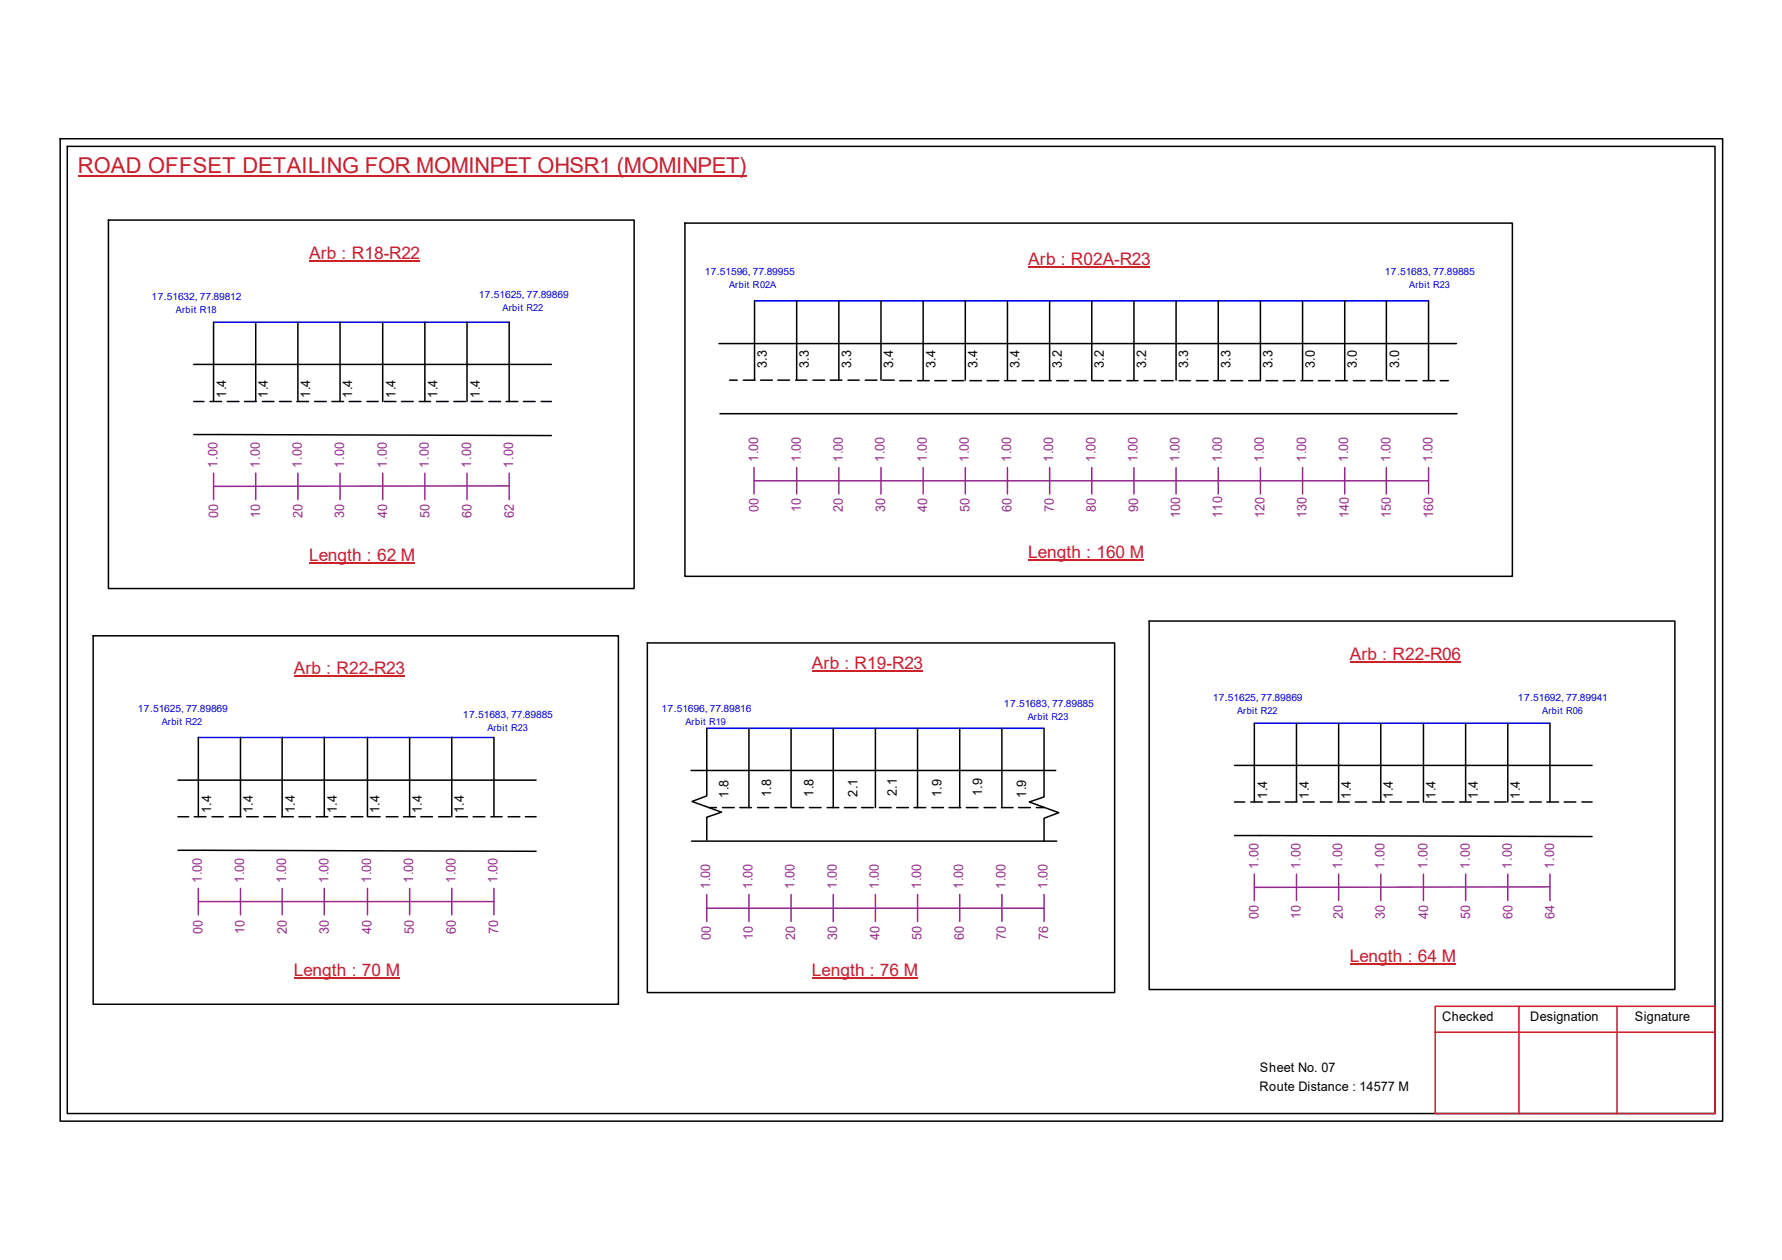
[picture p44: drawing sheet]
<svg xmlns="http://www.w3.org/2000/svg" width="297mm" height="210mm" viewBox="0 0 297 210" stroke-linecap="round" stroke-linejoin="round" font-family="sans-serif">
<defs><g id="words">
<text font-size="3.6" fill="#cd2027" x="13" y="28.9">ROAD OFFSET DETAILING FOR MOMINPET OHSR1 (MOMINPET)</text>
<g font-size="2.9" fill="#cd2027">
<text x="51.5" y="43.1">Arb : R18-R22</text>
<text x="171.4" y="44.1">Arb : R02A-R23</text>
<text x="51.5" y="93.5">Length : 62 M</text>
<text x="171.4" y="92.9">Length : 160 M</text>
<text x="49" y="112.3">Arb : R22-R23</text>
<text x="135.3" y="111.4">Arb : R19-R23</text>
<text x="225" y="109.9">Arb : R22-R06</text>
<text x="225" y="160.3">Length : 64 M</text>
<text x="49" y="162.6">Length : 70 M</text>
<text x="135.3" y="162.6">Length : 76 M</text>
</g>
<g font-size="2.2">
<text x="127.8" y="61.4" transform="rotate(-90 127.8 61.4)">3.3</text>
<text x="134.8" y="61.4" transform="rotate(-90 134.8 61.4)">3.3</text>
<text x="141.9" y="61.4" transform="rotate(-90 141.9 61.4)">3.3</text>
<text x="148.9" y="61.4" transform="rotate(-90 148.9 61.4)">3.4</text>
<text x="155.9" y="61.4" transform="rotate(-90 155.9 61.4)">3.4</text>
<text x="162.9" y="61.4" transform="rotate(-90 162.9 61.4)">3.4</text>
<text x="170" y="61.4" transform="rotate(-90 170 61.4)">3.4</text>
<text x="177" y="61.4" transform="rotate(-90 177 61.4)">3.2</text>
<text x="184" y="61.4" transform="rotate(-90 184 61.4)">3.2</text>
<text x="191" y="61.4" transform="rotate(-90 191 61.4)">3.2</text>
<text x="198.1" y="61.4" transform="rotate(-90 198.1 61.4)">3.3</text>
<text x="205.1" y="61.4" transform="rotate(-90 205.1 61.4)">3.3</text>
<text x="212.1" y="61.4" transform="rotate(-90 212.1 61.4)">3.3</text>
<text x="219.2" y="61.4" transform="rotate(-90 219.2 61.4)">3.0</text>
<text x="226.2" y="61.4" transform="rotate(-90 226.2 61.4)">3.0</text>
<text x="233.2" y="61.4" transform="rotate(-90 233.2 61.4)">3.0</text>
<text x="37.7" y="66.3" transform="rotate(-90 37.7 66.3)">1.4</text>
<text x="44.7" y="66.3" transform="rotate(-90 44.7 66.3)">1.4</text>
<text x="51.7" y="66.3" transform="rotate(-90 51.7 66.3)">1.4</text>
<text x="58.7" y="66.3" transform="rotate(-90 58.7 66.3)">1.4</text>
<text x="65.9" y="66.3" transform="rotate(-90 65.9 66.3)">1.4</text>
<text x="72.9" y="66.3" transform="rotate(-90 72.9 66.3)">1.4</text>
<text x="80" y="66.3" transform="rotate(-90 80 66.3)">1.4</text>
<text x="35.2" y="135.5" transform="rotate(-90 35.2 135.5)">1.4</text>
<text x="42.1" y="135.5" transform="rotate(-90 42.1 135.5)">1.4</text>
<text x="49.1" y="135.5" transform="rotate(-90 49.1 135.5)">1.4</text>
<text x="56.2" y="135.5" transform="rotate(-90 56.2 135.5)">1.4</text>
<text x="63.3" y="135.5" transform="rotate(-90 63.3 135.5)">1.4</text>
<text x="70.3" y="135.5" transform="rotate(-90 70.3 135.5)">1.4</text>
<text x="77.3" y="135.5" transform="rotate(-90 77.3 135.5)">1.4</text>
<text x="121.5" y="132.9" transform="rotate(-90 121.5 132.9)">1.8</text>
<text x="128.6" y="132.8" transform="rotate(-90 128.6 132.8)">1.8</text>
<text x="135.6" y="132.8" transform="rotate(-90 135.6 132.8)">1.8</text>
<text x="143" y="132.8" transform="rotate(-90 143 132.8)">2.1</text>
<text x="149.5" y="132.7" transform="rotate(-90 149.5 132.7)">2.1</text>
<text x="156.9" y="132.8" transform="rotate(-90 156.9 132.8)">1.9</text>
<text x="163.7" y="132.7" transform="rotate(-90 163.7 132.7)">1.9</text>
<text x="171.1" y="132.9" transform="rotate(-90 171.1 132.9)">1.9</text>
<text x="211.2" y="133.1" transform="rotate(-90 211.2 133.1)">1.4</text>
<text x="218.1" y="133.1" transform="rotate(-90 218.1 133.1)">1.4</text>
<text x="225.2" y="133.1" transform="rotate(-90 225.2 133.1)">1.4</text>
<text x="232.2" y="133.1" transform="rotate(-90 232.2 133.1)">1.4</text>
<text x="239.3" y="133.1" transform="rotate(-90 239.3 133.1)">1.4</text>
<text x="246.3" y="133.1" transform="rotate(-90 246.3 133.1)">1.4</text>
<text x="253.4" y="133.1" transform="rotate(-90 253.4 133.1)">1.4</text>
<text x="240.4" y="170.1">Checked</text>
<text x="255.1" y="170.1">Designation</text>
<text x="272.5" y="170.1">Signature</text>
<text x="210" y="178.6">Sheet No. 07</text>
<text x="209.9" y="181.7">Route Distance : 14577 M</text>
</g>
<g font-size="2.2" fill="#93278f">
<text x="36.3" y="77.9" transform="rotate(-90 36.3 77.9)">1.00</text>
<text x="43.3" y="77.9" transform="rotate(-90 43.3 77.9)">1.00</text>
<text x="50.3" y="77.9" transform="rotate(-90 50.3 77.9)">1.00</text>
<text x="57.4" y="77.9" transform="rotate(-90 57.4 77.9)">1.00</text>
<text x="64.5" y="77.9" transform="rotate(-90 64.5 77.9)">1.00</text>
<text x="71.5" y="77.9" transform="rotate(-90 71.5 77.9)">1.00</text>
<text x="78.5" y="77.9" transform="rotate(-90 78.5 77.9)">1.00</text>
<text x="85.6" y="77.9" transform="rotate(-90 85.6 77.9)">1.00</text>
<text x="126.4" y="77" transform="rotate(-90 126.4 77)">1.00</text>
<text x="133.5" y="77" transform="rotate(-90 133.5 77)">1.00</text>
<text x="140.5" y="77" transform="rotate(-90 140.5 77)">1.00</text>
<text x="147.4" y="77" transform="rotate(-90 147.4 77)">1.00</text>
<text x="154.5" y="77" transform="rotate(-90 154.5 77)">1.00</text>
<text x="161.5" y="77" transform="rotate(-90 161.5 77)">1.00</text>
<text x="168.5" y="77" transform="rotate(-90 168.5 77)">1.00</text>
<text x="175.6" y="77" transform="rotate(-90 175.6 77)">1.00</text>
<text x="182.6" y="77" transform="rotate(-90 182.6 77)">1.00</text>
<text x="189.6" y="77" transform="rotate(-90 189.6 77)">1.00</text>
<text x="196.6" y="77" transform="rotate(-90 196.6 77)">1.00</text>
<text x="203.7" y="77" transform="rotate(-90 203.7 77)">1.00</text>
<text x="210.7" y="77" transform="rotate(-90 210.7 77)">1.00</text>
<text x="217.7" y="77" transform="rotate(-90 217.7 77)">1.00</text>
<text x="224.7" y="77" transform="rotate(-90 224.7 77)">1.00</text>
<text x="231.8" y="77" transform="rotate(-90 231.8 77)">1.00</text>
<text x="238.8" y="77" transform="rotate(-90 238.8 77)">1.00</text>
<text x="36.4" y="86.3" transform="rotate(-90 36.4 86.3)">00</text>
<text x="43.4" y="86.3" transform="rotate(-90 43.4 86.3)">10</text>
<text x="50.4" y="86.3" transform="rotate(-90 50.4 86.3)">20</text>
<text x="57.4" y="86.3" transform="rotate(-90 57.4 86.3)">30</text>
<text x="64.6" y="86.3" transform="rotate(-90 64.6 86.3)">40</text>
<text x="71.6" y="86.3" transform="rotate(-90 71.6 86.3)">50</text>
<text x="78.6" y="86.3" transform="rotate(-90 78.6 86.3)">60</text>
<text x="85.6" y="86.3" transform="rotate(-90 85.6 86.3)">62</text>
<text x="126.4" y="85.3" transform="rotate(-90 126.4 85.3)">00</text>
<text x="133.5" y="85.3" transform="rotate(-90 133.5 85.3)">10</text>
<text x="140.5" y="85.3" transform="rotate(-90 140.5 85.3)">20</text>
<text x="147.5" y="85.3" transform="rotate(-90 147.5 85.3)">30</text>
<text x="154.6" y="85.3" transform="rotate(-90 154.6 85.3)">40</text>
<text x="161.6" y="85.3" transform="rotate(-90 161.6 85.3)">50</text>
<text x="168.6" y="85.3" transform="rotate(-90 168.6 85.3)">60</text>
<text x="175.6" y="85.3" transform="rotate(-90 175.6 85.3)">70</text>
<text x="182.7" y="85.3" transform="rotate(-90 182.7 85.3)">80</text>
<text x="189.7" y="85.3" transform="rotate(-90 189.7 85.3)">90</text>
<text x="196.7" y="86.4" transform="rotate(-90 196.7 86.4)">100</text>
<text x="203.7" y="86.4" transform="rotate(-90 203.7 86.4)">110</text>
<text x="210.8" y="86.4" transform="rotate(-90 210.8 86.4)">120</text>
<text x="217.8" y="86.4" transform="rotate(-90 217.8 86.4)">130</text>
<text x="224.8" y="86.4" transform="rotate(-90 224.8 86.4)">140</text>
<text x="231.9" y="86.4" transform="rotate(-90 231.9 86.4)">150</text>
<text x="238.9" y="86.4" transform="rotate(-90 238.9 86.4)">160</text>
<text x="33.7" y="147.1" transform="rotate(-90 33.7 147.1)">1.00</text>
<text x="40.7" y="147.1" transform="rotate(-90 40.7 147.1)">1.00</text>
<text x="47.7" y="147.1" transform="rotate(-90 47.7 147.1)">1.00</text>
<text x="54.7" y="147.1" transform="rotate(-90 54.7 147.1)">1.00</text>
<text x="61.8" y="147.1" transform="rotate(-90 61.8 147.1)">1.00</text>
<text x="68.9" y="147.1" transform="rotate(-90 68.9 147.1)">1.00</text>
<text x="75.9" y="147.1" transform="rotate(-90 75.9 147.1)">1.00</text>
<text x="82.9" y="147.1" transform="rotate(-90 82.9 147.1)">1.00</text>
<text x="118.4" y="148.1" transform="rotate(-90 118.4 148.1)">1.00</text>
<text x="125.4" y="148.1" transform="rotate(-90 125.4 148.1)">1.00</text>
<text x="132.5" y="148.1" transform="rotate(-90 132.5 148.1)">1.00</text>
<text x="139.5" y="148.1" transform="rotate(-90 139.5 148.1)">1.00</text>
<text x="146.5" y="148.1" transform="rotate(-90 146.5 148.1)">1.00</text>
<text x="153.5" y="148.1" transform="rotate(-90 153.5 148.1)">1.00</text>
<text x="160.6" y="148.1" transform="rotate(-90 160.6 148.1)">1.00</text>
<text x="167.6" y="148.1" transform="rotate(-90 167.6 148.1)">1.00</text>
<text x="174.6" y="148.1" transform="rotate(-90 174.6 148.1)">1.00</text>
<text x="209.8" y="144.7" transform="rotate(-90 209.8 144.7)">1.00</text>
<text x="216.8" y="144.7" transform="rotate(-90 216.8 144.7)">1.00</text>
<text x="223.7" y="144.7" transform="rotate(-90 223.7 144.7)">1.00</text>
<text x="230.8" y="144.7" transform="rotate(-90 230.8 144.7)">1.00</text>
<text x="238" y="144.7" transform="rotate(-90 238 144.7)">1.00</text>
<text x="245" y="144.7" transform="rotate(-90 245 144.7)">1.00</text>
<text x="252" y="144.7" transform="rotate(-90 252 144.7)">1.00</text>
<text x="259" y="144.7" transform="rotate(-90 259 144.7)">1.00</text>
<text x="33.7" y="155.5" transform="rotate(-90 33.7 155.5)">00</text>
<text x="40.8" y="155.5" transform="rotate(-90 40.8 155.5)">10</text>
<text x="47.8" y="155.5" transform="rotate(-90 47.8 155.5)">20</text>
<text x="54.8" y="155.5" transform="rotate(-90 54.8 155.5)">30</text>
<text x="61.9" y="155.5" transform="rotate(-90 61.9 155.5)">40</text>
<text x="69" y="155.5" transform="rotate(-90 69 155.5)">50</text>
<text x="76" y="155.5" transform="rotate(-90 76 155.5)">60</text>
<text x="83" y="155.5" transform="rotate(-90 83 155.5)">70</text>
<text x="209.8" y="153.1" transform="rotate(-90 209.8 153.1)">00</text>
<text x="216.8" y="153.1" transform="rotate(-90 216.8 153.1)">10</text>
<text x="223.8" y="153.1" transform="rotate(-90 223.8 153.1)">20</text>
<text x="230.8" y="153.1" transform="rotate(-90 230.8 153.1)">30</text>
<text x="238" y="153.1" transform="rotate(-90 238 153.1)">40</text>
<text x="245.1" y="153.1" transform="rotate(-90 245.1 153.1)">50</text>
<text x="252.1" y="153.1" transform="rotate(-90 252.1 153.1)">60</text>
<text x="259.1" y="153.1" transform="rotate(-90 259.1 153.1)">64</text>
<text x="118.5" y="156.5" transform="rotate(-90 118.5 156.5)">00</text>
<text x="125.5" y="156.5" transform="rotate(-90 125.5 156.5)">10</text>
<text x="132.5" y="156.5" transform="rotate(-90 132.5 156.5)">20</text>
<text x="139.6" y="156.5" transform="rotate(-90 139.6 156.5)">30</text>
<text x="146.6" y="156.5" transform="rotate(-90 146.6 156.5)">40</text>
<text x="153.6" y="156.5" transform="rotate(-90 153.6 156.5)">50</text>
<text x="160.7" y="156.5" transform="rotate(-90 160.7 156.5)">60</text>
<text x="167.7" y="156.5" transform="rotate(-90 167.7 156.5)">70</text>
<text x="174.7" y="156.5" transform="rotate(-90 174.7 156.5)">76</text>
</g>
<g font-size="1.7" fill="#00f">
<text x="117.5" y="45.8">17.51596, 77.89955</text>
<text x="230.8" y="45.8">17.51683, 77.89885</text>
<text x="25.3" y="50">17.51632, 77.89812</text>
<text x="79.8" y="49.6">17.51625, 77.89869</text>
<text x="23" y="118.6">17.51625, 77.89869</text>
<text x="77.2" y="119.6">17.51683, 77.89885</text>
<text x="110.3" y="118.6">17.51696, 77.89816</text>
<text x="167.3" y="117.9">17.51683, 77.89885</text>
<text x="202.1" y="116.8">17.51625, 77.89869</text>
<text x="253" y="116.8">17.51692, 77.89941</text>
</g>
<g font-size="1.6" fill="#00f">
<text x="121.5" y="47.9">Arbit R02A</text>
<text x="234.9" y="47.9">Arbit R23</text>
<text x="29.3" y="52.1">Arbit R18</text>
<text x="83.8" y="51.8">Arbit R22</text>
<text x="171.3" y="120">Arbit R23</text>
<text x="206.2" y="119">Arbit R22</text>
<text x="257.1" y="119">Arbit R06</text>
<text x="27" y="120.7">Arbit R22</text>
<text x="81.2" y="121.8">Arbit R23</text>
<text x="114.3" y="120.7">Arbit R19</text>
</g>
</g></defs>
<g fill="none" stroke="#000" stroke-width=".25">
<path d="M10 23.1h277.1v163.7h-277.1zM11.2 24.4h274.7v161.1h-274.7zM18.1 36.7h87.6v61.3h-87.6zM114.2 37.2h137.9v58.8h-137.9zM35.6 53.7v13.2M42.6 53.7v13.2M49.7 53.7v13.2M56.7 53.7v13.2M63.8 53.7v13.2M70.8 53.7v13.2M77.8 53.7v13.2M84.9 53.7v13.2"/>
<path d="M119.8 57.2h123M125.8 50.1v13.2M132.8 50.1v13.2M139.8 50.1v13.2M146.9 50.1v13.2M153.9 50.1v13.2M160.9 50.1v13.2M167.9 50.1v13.2M175 50.1v13.2M182 50.1v13.2M189 50.1v13.2M196 50.1v13.2"/>
<path d="M203.1 50.1v13.2M210.1 50.1v13.2M217.1 50.1v13.2M224.2 50.1v13.2M231.1 50.1v13.2M238.1 50.1v13.2M32.3 72.4l59.6 .2M32.3 66.9h1.7M32.3 60.7h59.6M35 66.9h2M37.9 66.9h1.9M40.8 66.9h1.9"/>
<path d="M43.7 66.9h2M46.6 66.9h2M49.5 66.9h1.9M52.4 66.9h2M55.3 66.9h2M58.2 66.9h2M61.2 66.9h1.8M64 66.9h2M66.9 66.9h2M69.9 66.9h1.9M72.8 66.9h1.9M75.6 66.9h2"/>
<path d="M78.5 66.9h2M81.5 66.9h1.9M84.4 66.9h1.9M87.2 66.9h2M90.2 66.9h1.7M120 68.9h122.9M121.6 63.3h1.3M123.9 63.3h2M126.8 63.3h1.9M129.7 63.3h1.9M132.6 63.3h1.9M135.5 63.3h2"/>
<path d="M138.4 63.3h1.9M141.3 63.3h1.9M144.2 63.3h2M147.1 63.3h2M150 63.4h1.9M152.9 63.4h2M155.8 63.4h2M158.7 63.4h2M161.7 63.4h1.9M164.5 63.4h2M167.4 63.4h2M170.4 63.4h1.9"/>
<path d="M173.3 63.4h1.9M176.1 63.4h2M179.1 63.4h2M182 63.4h1.9M184.9 63.4h1.9M187.8 63.4h1.9M190.7 63.4h2M193.6 63.4h1.9M196.6 63.4h1.8M199.4 63.4h2M202.3 63.4h2M205.2 63.4h1.9"/>
<path d="M208.1 63.4h2M211 63.4h2M213.9 63.4h2M216.9 63.4h1.9M219.7 63.4h2M222.6 63.4h2M225.6 63.4h1.9M228.5 63.4h1.9M231.3 63.4h2M234.3 63.4h1.9M237.2 63.4h1.9M240.1 63.4h1.3"/>
<path d="M15.5 105.9h87.6v61.4h-87.6zM107.9 107.1h77.9v58.3h-77.9zM191.6 103.5h87.6v61.3h-87.6zM29.7 136.1h1.8M29.7 130h59.7M32.4 136.1h1.9M33.1 122.9v13.2M35.3 136.1h1.9M38.2 136.1h2M40.1 122.9v13.2M41.1 136.1h1.9M44 136.1h1.9"/>
<path d="M46.9 136.1h2M47 122.9v13.2M49.8 136.1h2M52.7 136.1h1.9M54.1 122.9v13.2M55.7 136.1h1.9M58.5 136.1h2M61.3 122.9v13.2M61.4 136.1h2M64.4 136.1h1.9M67.3 136.1h1.9M68.3 122.9v13.2"/>
<path d="M70.1 136.1h2M73.1 136.1h2M75.3 122.9v13.2M76 136.1h1.9M78.9 136.1h1.9M81.8 136.1h1.9M82.3 122.9v13.2M84.7 136.1h2M87.6 136.1h1.8M115.2 128.4h60.8M117.8 128.3v4.3l-2.4 .9 4.9 1.8-2.5 .8v3.9M117.8 121.3v7.1"/>
<path d="M118.1 134.5h1.3M120.4 134.5h2M123.3 134.5h2M124.8 121.3v13.2M126.3 134.5h1.8M129.2 134.5h1.9M131.9 121.3v13.2M132 134.5h2M134.9 134.5h2M137.9 134.5h1.9M138.9 121.3v13.2M140.8 134.5h1.9"/>
<path d="M143.6 134.5h2M145.9 121.3v13.2M146.6 134.5h1.9M149.5 134.5h1.9M152.4 134.5h1.9M152.9 121.3v13.2M155.3 134.5h2M158.2 134.5h1.9M160 121.3v13.2M161.1 134.5h1.9M164 134.5h2M166.9 134.5h2"/>
<path d="M167 121.3v13.2M169.8 134.5h1.9M172.8 134.5h1.2M174 121.3v11.5l-2.4 .8 4.9 1.8-2.5 .9v3.8M205.8 139.2l59.6 .2M205.8 133.6h1.7M205.8 127.5h59.6M208.5 133.6h1.9M209.1 120.5v13.1M211.4 133.6h1.9M214.2 133.6h2M216.1 120.5v13.1"/>
<path d="M217.2 133.6h1.9M220.1 133.6h1.9M223 133.6h1.9M223.1 120.5v13.1M225.9 133.6h1.9M228.8 133.6h2M230.2 120.5v13.1M231.7 133.6h1.9M234.6 133.6h1.9M237.3 120.5v13.1M237.5 133.6h2M240.4 133.6h2"/>
<path d="M243.3 133.6h1.9M244.3 120.5v13.1M246.2 133.6h2M249.1 133.6h2M251.3 120.5v13.1M252 133.6h2M255 133.6h1.9M257.8 133.6h2M258.4 120.5v13.1M260.7 133.6h2M263.7 133.6h1.7M29.7 141.6l59.7 .2"/>
<path d="M115.3 140.1h60.8"/>
</g>
<path d="M239.2 167.6h46.7v17.9h-46.7zM239.2 172h46.7M253.2 167.6v17.9M269.5 167.6v17.9" fill="none" stroke="#cc1f26" stroke-width=".25"/>
<path d="M13 29.3h111.4" fill="none" stroke="#cd2027" stroke-width=".25"/>
<path d="M35.6 53.7h49.3M125.8 50.1h112.3M33.1 122.9h49.2M117.8 121.3h56.2M209.1 120.5h49.3" fill="none" stroke="#00f" stroke-width=".25"/>
<g fill="none" stroke="#93278f" stroke-width=".25">
<path d="M35.6 78.8v4.4M42.6 78.8v4.4M49.7 78.8v4.4M56.7 78.8v4.4M63.8 78.8v4.4M70.8 78.8v4.4M77.8 78.8v4.4M84.9 78.8v4.4M125.7 77.9v4.4M132.8 77.9v4.4M139.8 77.9v4.4M146.9 77.9v4.4"/>
<path d="M153.9 77.9v4.4M160.9 77.9v4.4M167.9 77.9v4.4M175 77.9v4.4M182 77.9v4.4M189 77.9v4.4M196 77.9v4.4M203.1 77.9v4.4M210.1 77.9v4.4M217.1 77.9v4.4M224.2 77.9v4.4M231.1 77.9v4.4"/>
<path d="M238.1 77.9v4.4M84.9 80.9l-49.3 .1M125.8 80.1h112.3M33.1 150.2h49.2M33.1 148v4.4M40.1 148v4.4M47 148v4.4M54.1 148v4.4M61.3 148v4.4M68.3 148v4.4M75.3 148v4.4M82.3 148v4.4"/>
<path d="M117.8 151.3h56.2M117.8 149v4.5M124.8 149v4.5M131.9 149v4.5M138.9 149v4.5M145.9 149v4.5M152.9 149v4.5M160 149v4.5M167 149v4.5M174 149v4.5M209.1 145.6v4.4M216.1 145.6v4.4"/>
<path d="M223.1 145.6v4.4M230.2 145.6v4.4M237.3 145.6v4.4M244.3 145.6v4.4M251.3 145.6v4.4M258.4 147.7l-49.3 .1M258.4 145.6v4.4"/>
</g>
<path d="M51.5 43.4h18.5M171.4 44.4h20.3M51.5 93.8h17.6M171.4 93.2h19.2M49 112.6h18.4M135.3 111.8h18.5M225 110.2h18.5M49 163h17.6M135.3 162.9h17.6M225 160.6h17.6" fill="none" stroke="#cd2027" stroke-width=".17"/>
<use href="#words"/>
</svg>
